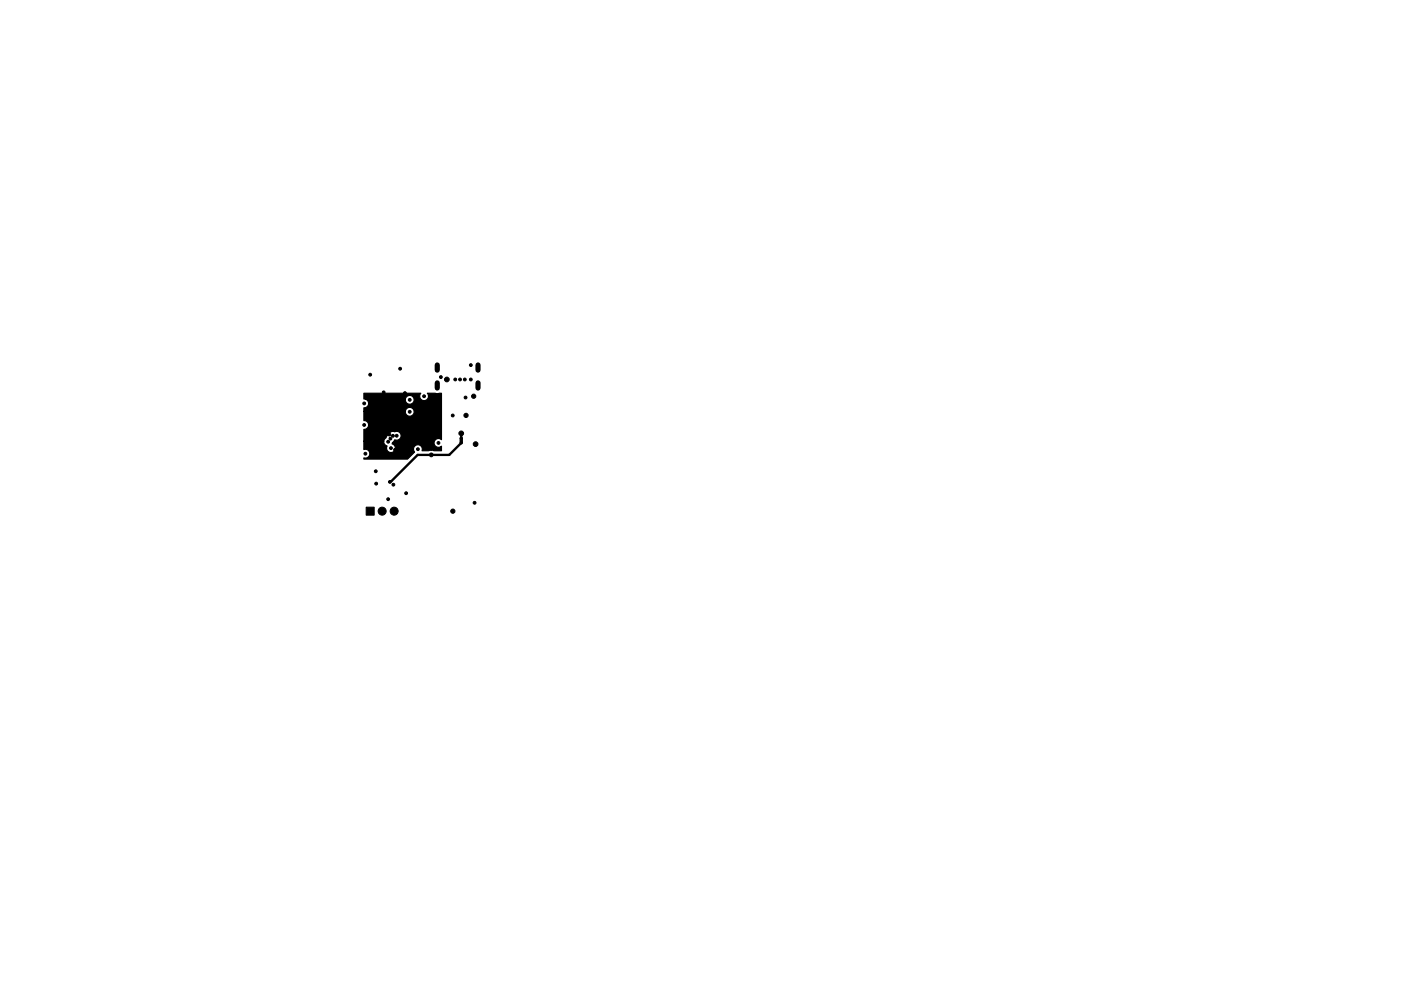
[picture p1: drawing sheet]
<svg xmlns="http://www.w3.org/2000/svg" width="297mm" height="210mm" viewBox="0 0 297 210" stroke-linecap="round" stroke-linejoin="round" font-family="sans-serif">
<g fill="#000" stroke="#000" stroke-width=".21">
<path d="M97.5 93h.5v1h-.5zM77.6 107.6h1.7v1.7h-1.7z"/>
<circle cx="78.5" cy="79.5" r=".3"/>
<circle cx="84.8" cy="78.2" r=".3"/>
<circle cx="99.8" cy="77.5" r=".3"/>
<circle cx="77.2" cy="85.6" r=".3"/>
<circle cx="77.2" cy="90.2" r=".3"/>
<circle cx="77.5" cy="96.3" r=".3"/>
<circle cx="77.9" cy="84.2" r=".3"/>
<circle cx="79.7" cy="100" r=".3"/>
<circle cx="81.3" cy="83.2" r=".3"/>
<circle cx="82.3" cy="93.7" r=".3"/>
<circle cx="82.6" cy="92.2" r=".3"/>
<circle cx="82.8" cy="93.1" r=".3"/>
<circle cx="82.9" cy="95.1" r=".3"/>
<circle cx="83.3" cy="92.5" r=".3"/>
<circle cx="83.8" cy="95.4" r=".3"/>
<circle cx="84.1" cy="92.4" r=".3"/>
<circle cx="85.9" cy="83.4" r=".3"/>
<circle cx="86.9" cy="87.4" r=".3"/>
<circle cx="86.9" cy="84.8" r=".3"/>
<circle cx="88.1" cy="88.1" r=".3"/>
<circle cx="88.6" cy="95.3" r=".3"/>
<circle cx="89.9" cy="84.1" r=".3"/>
<circle cx="91.4" cy="96.5" r=".4"/>
<circle cx="91.4" cy="95.2" r=".3"/>
<circle cx="91.9" cy="91.9" r=".5"/>
<circle cx="93" cy="94" r=".3"/>
<circle cx="93.5" cy="80" r=".3"/>
<circle cx="94.7" cy="80.5" r=".5"/>
<circle cx="96" cy="88.2" r=".3"/>
<circle cx="96.5" cy="80.5" r=".3"/>
<circle cx="97.5" cy="80.5" r=".3"/>
<circle cx="97.8" cy="91.9" r=".5"/>
<circle cx="97.8" cy="93" r=".25"/>
<circle cx="97.8" cy="94" r=".25"/>
<circle cx="98.6" cy="80.5" r=".3"/>
<circle cx="98.7" cy="84.3" r=".3"/>
<circle cx="98.8" cy="88.1" r=".45"/>
<circle cx="99.8" cy="80.5" r=".3"/>
<circle cx="100.4" cy="84.1" r=".45"/>
<circle cx="100.8" cy="94.2" r=".5"/>
<circle cx="79.8" cy="102.6" r=".3"/>
<circle cx="81" cy="108.5" r=".85"/>
<circle cx="82.3" cy="105.9" r=".3"/>
<circle cx="82.7" cy="102.2" r=".3"/>
<circle cx="83.4" cy="102.8" r=".3"/>
<circle cx="83.6" cy="108.5" r=".85"/>
<circle cx="86.1" cy="104.6" r=".3"/>
<circle cx="96" cy="108.5" r=".45"/>
<circle cx="100.6" cy="106.7" r=".3"/>
</g>
<path d="M92.7 77.4v1.1M101.3 77.4v1.1M92.7 81.2v1.1M101.3 81.2v1.1" fill="none" stroke="#000" stroke-width="1.1"/>
<path d="M97.8 91.9v1.1M97.8 94l-2.6 2.5h-6.6l-5.6 5.6-.3 .1" fill="none" stroke="#000" stroke-width=".5"/>
<path d="M77.1 83.4h12.1a.94 .94 0 0 0 .1 1.3 .94 .94 0 0 0 1.3 0 .94 .94 0 0 0 0-1.3h3v9.9a.94 .94 0 0 0-1.3 0 .94 .94 0 0 0 0 1.3 .94 .94 0 0 0 1.3 .1v.9h-1.6l-.5-.1-2 .1a.94 .94 0 0 0-1.1-1.2 .94 .94 0 0 0-.5 1.5l-1.5 1.5h-9.3v-.3a.94 .94 0 0 0 1.3-.8 .94 .94 0 0 0-1.3-.9v-1.8h4.3a.93 .93 0 0 0 .7 1 .94 .94 0 0 0 .4 1.3 .94 .94 0 0 0 1.3-.5 .94 .94 0 0 0-.7-1.2l.6-.9a.98 .98 0 0 0 1.3-.9 .98 .98 0 0 0-1.4-.8 1.06 1.06 0 0 0-1.3 .6l-.7 .9-.2 .5h-4.3v-2.5a.94 .94 0 0 0 1.1-.9 .94 .94 0 0 0-1.1-1v-1.9h8.8a.94 .94 0 0 0 1.3 .9 .94 .94 0 0 0 .3-1.5 .94 .94 0 0 0-1.5 .4l-.1 .2h-8.8v-.8a.94 .94 0 0 0 1-.7 .94 .94 0 0 0-.5-1.1h8.3a.94 .94 0 0 0 1.3 1 .94 .94 0 0 0 .3-1.6 .94 .94 0 0 0-1.5 .5l-.1 .1h-8.3h-.5z" fill="#000" stroke="#000" stroke-width=".25"/>
</svg>
